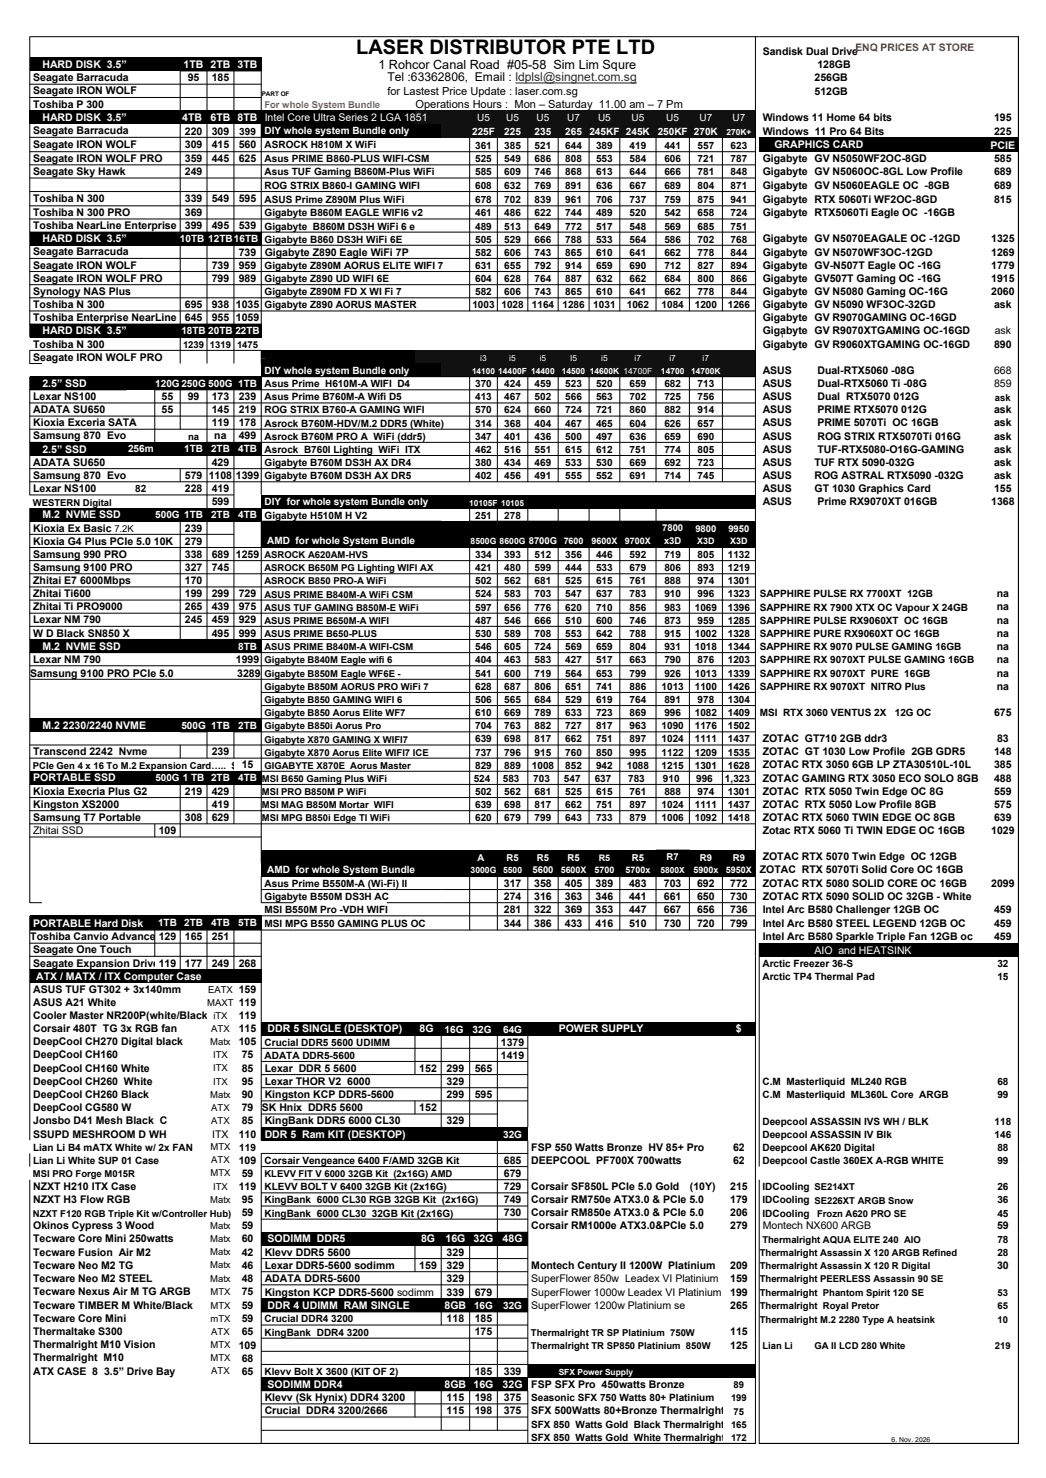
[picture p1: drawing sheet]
<svg xmlns="http://www.w3.org/2000/svg" width="210mm" height="297mm" viewBox="0 0 210 297" stroke-linecap="round" stroke-linejoin="round" font-family="sans-serif">
<defs><g id="words">
<text font-size="4" x="71.5" y="10.9">LASER DISTRIBUTOR PTE LTD</text>
<text font-size="2.5" x="76" y="13.8">1 Rohcor Canal Road #05-58 Sim Lim Squre</text>
<text font-size="2.4" x="77.8" y="16.3">Tel :63362806, Email : ldplsl@singnet.com.sg</text>
<g font-size="2.2">
<text x="77.8" y="19">for Lastest Price Update : laser.com.sg</text>
<text x="83.4" y="21.7">Operations Hours : Mon – Saturday 11.00 am – 7 Pm</text>
</g>
<g font-size="2.1">
<text x="153.2" y="11">Sandisk Dual Drive</text>
<text x="6.7" y="16.3">Seagate Barracuda</text>
<text x="37.7" y="16.3">95</text>
<text x="42.5" y="16.3">185</text>
<text x="163.6" y="16.4">256GB</text>
<text x="164.2" y="13.7">128GB</text>
<text x="6.7" y="19">Seagate IRON WOLF</text>
<text x="6.7" y="21.6">Toshiba P 300</text>
<text x="163.6" y="19">512GB</text>
<text x="6.7" y="27">Seagate Barracuda</text>
<text x="6.7" y="29.8">Seagate IRON WOLF</text>
<text x="37.1" y="27">220</text>
<text x="37.1" y="29.8">309</text>
<text x="42.5" y="27">309</text>
<text x="42.5" y="29.8">415</text>
<text x="48" y="29.8">560</text>
<text x="153.2" y="24.4">Windows 11 Home 64 bits</text>
<text x="153.2" y="27">Windows 11 Pro 64 Bits</text>
<text x="199.6" y="24.4">195</text>
<text x="199.6" y="27">225</text>
<text x="6.7" y="32.5">Seagate IRON WOLF PRO</text>
<text x="6.7" y="35.2">Seagate Sky Hawk</text>
<text x="37.1" y="32.5">359</text>
<text x="37.1" y="35.2">249</text>
<text x="42.5" y="32.5">445</text>
<text x="48" y="32.5">625</text>
<text x="153.2" y="32.6">Gigabyte GV N5050WF2OC-8GD</text>
<text x="153.2" y="35.2">Gigabyte GV N5060OC-8GL Low Profile</text>
<text x="199.6" y="32.6">585</text>
<text x="199.6" y="35.2">689</text>
<text x="6.7" y="40.6">Toshiba N 300</text>
<text x="37.1" y="40.6">339</text>
<text x="42.5" y="40.6">549</text>
<text x="48" y="40.6">595</text>
<text x="153.2" y="37.9">Gigabyte GV N5060EAGLE OC -8GB</text>
<text x="153.2" y="40.8">Gigabyte RTX 5060Ti WF2OC-8GD</text>
<text x="199.6" y="37.9">689</text>
<text x="199.6" y="40.8">815</text>
<text x="6.7" y="43.4">Toshiba N 300 PRO</text>
<text x="6.7" y="46">Toshiba NearLine Enterprise</text>
<text x="37.1" y="43.4">369</text>
<text x="37.1" y="46">399</text>
<text x="42.5" y="46">495</text>
<text x="48" y="46">539</text>
<text x="153.2" y="43.4">Gigabyte RTX5060Ti Eagle OC -16GB</text>
<text x="6.7" y="51.3">Seagate Barracuda</text>
<text x="6.7" y="54">Seagate IRON WOLF</text>
<text x="42.5" y="54">739</text>
<text x="48" y="51.4">739</text>
<text x="48" y="54">959</text>
<text x="53.2" y="51.4">Gigabyte Z890 Eagle WiFi 7P</text>
<text x="153.2" y="48.7">Gigabyte GV N5070EAGALE OC -12GD</text>
<text x="153.2" y="51.4">Gigabyte GV N5070WF3OC-12GD</text>
<text x="153.2" y="54">Gigabyte GV-N507T Eagle OC -16G</text>
<text x="199.1" y="48.7">1325</text>
<text x="199.1" y="51.4">1269</text>
<text x="199.1" y="54">1779</text>
<text x="6.7" y="56.6">Seagate IRON WOLF PRO</text>
<text x="6.7" y="59.2">Synology NAS Plus</text>
<text x="42.5" y="56.6">799</text>
<text x="48" y="56.6">989</text>
<text x="153.2" y="56.6">Gigabyte GV507T Gaming OC -16G</text>
<text x="153.2" y="59.3">Gigabyte GV N5080 Gaming OC-16G</text>
<text x="199.1" y="56.6">1915</text>
<text x="199.1" y="59.3">2060</text>
<text x="6.7" y="61.9">Toshiba N 300</text>
<text x="6.7" y="64.5">Toshiba Enterprise NearLine</text>
<text x="37.1" y="61.9">695</text>
<text x="37.1" y="64.6">645</text>
<text x="42.5" y="61.9">938</text>
<text x="42.5" y="64.6">955</text>
<text x="47.4" y="61.9">1035</text>
<text x="47.4" y="64.6">1059</text>
<text x="153.2" y="61.9">Gigabyte GV N5090 WF3OC-32GD</text>
<text x="153.2" y="64.6">Gigabyte GV R9070GAMING OC-16GD</text>
<text x="199.6" y="61.9">ask</text>
<text x="6.7" y="69.8">Toshiba N 300</text>
<text x="153.2" y="67.2">Gigabyte GV R9070XTGAMING OC-16GD</text>
<text x="153.2" y="69.8">Gigabyte GV R9060XTGAMING OC-16GD</text>
<text x="199.6" y="69.8">890</text>
<text x="199.8" y="67.2">ask</text>
<text x="6.7" y="72.4">Seagate IRON WOLF PRO</text>
<text x="153.2" y="75.1">ASUS</text>
<text x="153.2" y="77.8">ASUS</text>
<text x="164.2" y="75.1">Dual-RTX5060 -08G</text>
<text x="164.2" y="77.8">Dual-RTX5060 Ti -08G</text>
<text x="199.6" y="75.1">668</text>
<text x="199.6" y="77.8">859</text>
<text x="6.7" y="80.4">Lexar NS100</text>
<text x="6.7" y="83">ADATA SU650</text>
<text x="32.5" y="80.4">55</text>
<text x="32.5" y="83">55</text>
<text x="37.7" y="80.4">99</text>
<text x="42.5" y="80.4">173</text>
<text x="42.5" y="83">145</text>
<text x="48" y="80.4">239</text>
<text x="48" y="83">219</text>
<text x="153.2" y="80.4">ASUS</text>
<text x="153.2" y="83">ASUS</text>
<text x="164.2" y="80.4">Dual RTX5070 012G</text>
<text x="164.2" y="83">PRIME RTX5070 012G</text>
<text x="199.6" y="83">ask</text>
<text x="6.7" y="85.7">Kioxia Exceria SATA</text>
<text x="6.7" y="88.3">Samsung 870 Evo</text>
<text x="42.5" y="85.6">119</text>
<text x="43" y="88.3">na</text>
<text x="48" y="85.6">178</text>
<text x="48" y="88.3">499</text>
<text x="153.2" y="85.7">ASUS</text>
<text x="153.2" y="88.3">ASUS</text>
<text x="164.2" y="85.7">PRIME 5070Ti OC 16GB</text>
<text x="164.2" y="88.3">ROG STRIX RTX5070Ti 016G</text>
<text x="199.6" y="85.7">ask</text>
<text x="199.6" y="88.3">ask</text>
<text x="6.7" y="93.6">ADATA SU650</text>
<text x="42.5" y="93.6">429</text>
<text x="153.2" y="91">ASUS</text>
<text x="153.2" y="93.6">ASUS</text>
<text x="163.6" y="93.6">TUF RTX 5090-032G</text>
<text x="164.2" y="91">TUF-RTX5080-O16G-GAMING</text>
<text x="199.6" y="91">ask</text>
<text x="199.6" y="93.6">ask</text>
<text x="6.7" y="96.2">Samsung 870 Evo</text>
<text x="6.7" y="98.8">Lexar NS100</text>
<text x="37.1" y="96.2">579</text>
<text x="37.1" y="98.8">228</text>
<text x="41.9" y="96.2">1108</text>
<text x="42.5" y="98.8">419</text>
<text x="42.5" y="101.5">599</text>
<text x="47.4" y="96.2">1399</text>
<text x="153.2" y="96.2">ASUS</text>
<text x="153.2" y="98.9">ASUS</text>
<text x="153.2" y="101.5">ASUS</text>
<text x="163.6" y="96.2">ROG ASTRAL RTX5090 -032G</text>
<text x="163.6" y="98.9">GT 1030 Graphics Card</text>
<text x="164.2" y="101.5">Prime RX9070XT 016GB</text>
<text x="199.1" y="101.5">1368</text>
<text x="199.6" y="96.2">ask</text>
<text x="199.6" y="98.9">155</text>
<text x="6.7" y="106.8">Kioxia Ex Basic 7.2K</text>
<text x="37.1" y="106.8">239</text>
<text x="6.7" y="109.4">Kioxia G4 Plus PCIe 5.0 10K</text>
<text x="6.7" y="112">Samsung 990 PRO</text>
<text x="37.1" y="109.4">279</text>
<text x="37.1" y="112.1">338</text>
<text x="42.5" y="112.1">689</text>
<text x="47.4" y="112.1">1259</text>
<text x="6.7" y="114.7">Samsung 9100 PRO</text>
<text x="6.7" y="117.3">Zhitai E7 6000Mbps</text>
<text x="6.7" y="120">Zhitai Ti600</text>
<text x="37.1" y="114.7">327</text>
<text x="37.1" y="117.4">170</text>
<text x="37.1" y="120">199</text>
<text x="42.5" y="114.7">745</text>
<text x="42.5" y="120">299</text>
<text x="48" y="120">729</text>
<text x="200.2" y="120">na</text>
<text x="6.7" y="122.6">Zhitai Ti PRO9000</text>
<text x="6.7" y="125.2">Lexar NM 790</text>
<text x="37.1" y="122.6">265</text>
<text x="37.1" y="125.2">245</text>
<text x="42.5" y="122.6">439</text>
<text x="42.5" y="125.2">459</text>
<text x="48" y="122.6">975</text>
<text x="48" y="125.2">929</text>
<text x="200.2" y="122.6">na</text>
<text x="200.2" y="125.3">na</text>
<text x="6.7" y="127.9">W D Black SN850 X</text>
<text x="42.5" y="127.9">495</text>
<text x="48" y="127.9">999</text>
<text x="200.2" y="127.9">na</text>
<text x="200.2" y="130.6">na</text>
<text x="6.1" y="135.9">Samsung 9100 PRO PCIe 5.0</text>
<text x="6.7" y="133.2">Lexar NM 790</text>
<text x="47.4" y="133.2">1999</text>
<text x="47.6" y="135.9">3289</text>
<text x="200.2" y="133.2">na</text>
<text x="200.2" y="135.9">na</text>
<text x="199.6" y="143.8">675</text>
<text x="200.2" y="138.5">na</text>
<text x="153.2" y="149.1">ZOTAC GT710 2GB ddr3</text>
<text x="200.2" y="149.1">83</text>
<text x="6.7" y="151.7">Transcend 2242 Nvme</text>
<text x="42.5" y="151.7">239</text>
<text x="153.2" y="151.7">ZOTAC GT 1030 Low Profile 2GB GDR5</text>
<text x="153.2" y="154.4">ZOTAC RTX 3050 6GB LP ZTA30510L-10L</text>
<text x="199.6" y="151.7">148</text>
<text x="199.6" y="154.4">385</text>
<text x="6.7" y="159.7">Kioxia Execria Plus G2</text>
<text x="37.1" y="159.7">219</text>
<text x="42.5" y="159.7">429</text>
<text x="153.2" y="157">ZOTAC GAMING RTX 3050 ECO SOLO 8GB</text>
<text x="153.2" y="159.7">ZOTAC RTX 5050 Twin Edge OC 8G</text>
<text x="199.6" y="157">488</text>
<text x="199.6" y="159.7">559</text>
<text x="6.7" y="162.3">Kingston XS2000</text>
<text x="6.7" y="164.9">Samsung T7 Portable</text>
<text x="6.7" y="167.6">Zhitai SSD</text>
<text x="31.9" y="167.6">109</text>
<text x="37.1" y="164.9">308</text>
<text x="42.5" y="162.3">419</text>
<text x="42.5" y="164.9">629</text>
<text x="153.2" y="162.3">ZOTAC RTX 5050 Low Profile 8GB</text>
<text x="153.2" y="164.9">ZOTAC RTX 5060 TWIN EDGE OC 8GB</text>
<text x="153.2" y="167.6">Zotac RTX 5060 Ti TWIN EDGE OC 16GB</text>
<text x="199.1" y="167.6">1029</text>
<text x="199.6" y="162.3">575</text>
<text x="199.6" y="164.9">639</text>
<text x="153.2" y="172.8">ZOTAC RTX 5070 Twin Edge OC 12GB</text>
<text x="101.2" y="178.1">317</text>
<text x="107.3" y="178.1">358</text>
<text x="113.4" y="178.1">405</text>
<text x="119.6" y="178.1">389</text>
<text x="126.3" y="178.1">483</text>
<text x="133.3" y="178.1">703</text>
<text x="140" y="178.1">692</text>
<text x="146.6" y="178.1">772</text>
<text x="152.6" y="175.5">ZOTAC RTX 5070Ti Solid Core OC 16GB</text>
<text x="153.2" y="178.1">ZOTAC RTX 5080 SOLID CORE OC 16GB</text>
<text x="199.1" y="178.1">2099</text>
<text x="101.2" y="180.8">274</text>
<text x="101.2" y="183.4">281</text>
<text x="107.3" y="180.8">316</text>
<text x="107.3" y="183.4">322</text>
<text x="113.4" y="180.8">363</text>
<text x="113.4" y="183.4">369</text>
<text x="119.6" y="180.8">346</text>
<text x="119.6" y="183.4">353</text>
<text x="126.3" y="180.8">441</text>
<text x="126.3" y="183.4">447</text>
<text x="133.3" y="180.8">661</text>
<text x="133.3" y="183.4">667</text>
<text x="140" y="180.8">650</text>
<text x="140" y="183.4">656</text>
<text x="146.6" y="180.8">730</text>
<text x="146.6" y="183.4">736</text>
<text x="153.2" y="180.8">ZOTAC RTX 5090 SOLID OC 32GB - White</text>
<text x="153.2" y="183.4">Intel Arc B580 Challenger 12GB OC</text>
<text x="199.6" y="183.4">459</text>
<text x="6.1" y="188.9">Toshiba Canvio Advance</text>
<text x="6.7" y="191.5">Seagate One Touch</text>
<text x="31.9" y="188.9">129</text>
<text x="37.1" y="188.9">165</text>
<text x="42.5" y="188.9">251</text>
<text x="101.2" y="186.3">344</text>
<text x="107.3" y="186.3">386</text>
<text x="113.4" y="186.3">433</text>
<text x="119.6" y="186.3">416</text>
<text x="126.3" y="186.3">510</text>
<text x="133.3" y="186.3">730</text>
<text x="140" y="186.3">720</text>
<text x="146.6" y="186.3">799</text>
<text x="153.2" y="186.3">Intel Arc B580 STEEL LEGEND 12GB OC</text>
<text x="153.2" y="188.9">Intel Arc B580 Sparkle Triple Fan 12GB oc</text>
<text x="199.6" y="186.3">459</text>
<text x="199.6" y="188.9">459</text>
<text x="6.7" y="194.2">Seagate Expansion Drive119</text>
<text x="37.1" y="194.2">177</text>
<text x="42.5" y="194.2">249</text>
<text x="48" y="194.2">268</text>
<text x="6.7" y="199.5">ASUS TUF GT302 + 3x140mm</text>
<text x="6.7" y="202.1">ASUS A21 White</text>
<text x="6.7" y="204.7">Cooler Master NR200P(white/Black) iTX</text>
<text x="6.7" y="207.4">Corsair 480T TG 3x RGB fan</text>
<text x="48" y="204.7">119</text>
<text x="48" y="207.4">115</text>
<text x="6.7" y="210">DeepCool CH270 Digital black</text>
<text x="6.7" y="212.7">DeepCool CH160</text>
<text x="6.7" y="215.3">DeepCool CH160 White</text>
<text x="48" y="210">105</text>
<text x="48.5" y="212.7">75</text>
<text x="48.5" y="215.3">85</text>
<text x="53.2" y="215.3">Lexar DDR 5 5600</text>
<text x="84.2" y="215.3">152</text>
<text x="89.7" y="215.3">299</text>
<text x="95.3" y="215.3">565</text>
<text x="100.6" y="210">1379</text>
<text x="100.6" y="212.7">1419</text>
<text x="6.7" y="217.9">DeepCool CH260 White</text>
<text x="6.7" y="220.6">DeepCool CH260 Black</text>
<text x="48.5" y="217.9">95</text>
<text x="48.5" y="220.6">90</text>
<text x="53.2" y="218">Lexar THOR V2 6000</text>
<text x="53.2" y="220.6">Kingston KCP DDR5-5600</text>
<text x="89.7" y="218">329</text>
<text x="89.7" y="220.6">299</text>
<text x="95.3" y="220.6">595</text>
<text x="6.7" y="223.2">DeepCool CG580 W</text>
<text x="6.7" y="225.9">Jonsbo D41 Mesh Black C</text>
<text x="48.5" y="223.2">79</text>
<text x="48.5" y="225.9">85</text>
<text x="52.6" y="223.2">SK Hnix DDR5 5600</text>
<text x="53.2" y="225.9">KingBank DDR5 6000 CL30</text>
<text x="84.2" y="223.2">152</text>
<text x="89.7" y="225.9">329</text>
<text x="6.7" y="228.5">SSUPD MESHROOM D WH</text>
<text x="42.6" y="228.5">ITX</text>
<text x="48" y="228.5">110</text>
<text x="48" y="233.8">109</text>
<text x="101.2" y="233.8">685</text>
<text x="106.7" y="231.2">FSP 550 Watts Bronze HV 85+ Pro</text>
<text x="106.7" y="233.8">DEEPCOOL PF700X 700watts</text>
<text x="147.2" y="231.2">62</text>
<text x="147.2" y="233.8">62</text>
<text x="6.7" y="239.1">NZXT H210 ITX Case</text>
<text x="48" y="239.1">119</text>
<text x="48.5" y="236.4">59</text>
<text x="101.2" y="236.4">679</text>
<text x="101.2" y="239.1">729</text>
<text x="106.7" y="239.1">Corsair SF850L PCIe 5.0 Gold</text>
<text x="138.6" y="239.1">(10Y)</text>
<text x="146.6" y="239.1">215</text>
<text x="6.7" y="241.7">NZXT H3 Flow RGB</text>
<text x="48.5" y="241.7">95</text>
<text x="48.5" y="244.4">59</text>
<text x="101.2" y="241.7">749</text>
<text x="101.2" y="244.4">730</text>
<text x="106.7" y="241.7">Corsair RM750e ATX3.0 &amp; PCIe 5.0</text>
<text x="106.7" y="244.4">Corsair RM850e ATX3.0 &amp; PCIe 5.0</text>
<text x="146.6" y="241.7">179</text>
<text x="146.6" y="244.4">206</text>
<text x="6.7" y="247">Okinos Cypress 3 Wood</text>
<text x="6.7" y="249.6">Tecware Core Mini 250watts</text>
<text x="48.5" y="247">59</text>
<text x="48.5" y="249.6">60</text>
<text x="106.7" y="247">Corsair RM1000e ATX3.0&amp;PCIe 5.0</text>
<text x="146.6" y="247">279</text>
<text x="153.2" y="247">Montech NX600 ARGB</text>
<text x="200.2" y="247">59</text>
<text x="6.7" y="252.3">Tecware Fusion Air M2</text>
<text x="6.7" y="254.9">Tecware Neo M2 TG</text>
<text x="6.7" y="257.5">Tecware Neo M2 STEEL</text>
<text x="48.5" y="252.3">42</text>
<text x="48.5" y="254.9">46</text>
<text x="48.5" y="257.5">48</text>
<text x="53.2" y="252.3">Klevv DDR5 5600</text>
<text x="53.2" y="254.9">Lexar DDR5-5600 sodimm</text>
<text x="53.2" y="257.6">ADATA DDR5-5600</text>
<text x="84.2" y="254.9">159</text>
<text x="89.7" y="252.3">329</text>
<text x="89.7" y="254.9">329</text>
<text x="89.7" y="257.6">329</text>
<text x="106.7" y="254.9">Montech Century II 1200W Platinium</text>
<text x="106.7" y="257.6">SuperFlower 850w Leadex VI Platinium</text>
<text x="146.6" y="254.9">209</text>
<text x="146.6" y="257.6">159</text>
<text x="200.2" y="254.9">30</text>
<text x="6.7" y="260.2">Tecware Nexus Air M TG ARGB</text>
<text x="6.7" y="263">Tecware TIMBER M White/Black</text>
<text x="48.5" y="260.2">75</text>
<text x="48.5" y="263">59</text>
<text x="53.2" y="260.4">Kingston KCP DDR5-5600 sodimm</text>
<text x="89.7" y="260.4">339</text>
<text x="95.3" y="260.4">679</text>
<text x="106.7" y="260.4">SuperFlower 1000w Leadex VI Platinium</text>
<text x="106.7" y="263">SuperFlower 1200w Platinium se</text>
<text x="146.6" y="260.4">199</text>
<text x="146.6" y="263">265</text>
<text x="6.7" y="265.6">Tecware Core Mini</text>
<text x="6.7" y="268.2">Thermaltake S300</text>
<text x="48.5" y="265.6">59</text>
<text x="48.5" y="268.2">65</text>
<text x="89.7" y="265.6">118</text>
<text x="95.3" y="265.6">185</text>
<text x="95.3" y="268.3">175</text>
<text x="146.6" y="268.3">115</text>
<text x="6.7" y="270.9">Thermalright M10 Vision</text>
<text x="6.7" y="273.5">Thermalright M10</text>
<text x="48" y="270.9">109</text>
<text x="48.5" y="273.6">68</text>
<text x="146.6" y="270.9">125</text>
<text x="6.7" y="276.2">ATX CASE 8 3.5” Drive Bay</text>
<text x="48.5" y="276.2">65</text>
<text x="53.2" y="281.5">Klevv (Sk Hynix) DDR4 3200</text>
<text x="89.7" y="281.5">115</text>
<text x="95.3" y="276.2">185</text>
<text x="95.3" y="281.5">198</text>
<text x="101.2" y="276.2">339</text>
<text x="101.2" y="281.5">375</text>
<text x="106.7" y="278.8">FSP SFX Pro 450watts Bronze</text>
<text x="53.2" y="284.1">Crucial DDR4 3200/2666</text>
<text x="89.7" y="284.1">115</text>
<text x="95.3" y="284.1">198</text>
<text x="101.2" y="284.1">375</text>
<text x="106.7" y="284.1">SFX 500Watts 80+Bronze Thermalright</text>
</g>
<text font-size="2.1" fill="#f00" x="171.8" y="10.2">ENQ PRICES AT STORE</text>
<g font-size="2.1" fill="#fff">
<text x="8.5" y="13.6">HARD DISK 3.5”</text>
<text x="36.9" y="13.6">1TB 2TB 3TB</text>
<text x="8.5" y="24.3">HARD DISK 3.5”</text>
<text x="36.6" y="24.3">4TB</text>
<text x="42.3" y="24.3">6TB 8TB</text>
<text x="53.2" y="24.4">Intel Core Ultra Series 2 LGA 1851</text>
<text x="155.5" y="29.8">GRAPHICS CARD</text>
<text x="198.9" y="29.9">PCIE</text>
<text x="8.5" y="48.7">HARD DISK 3.5”</text>
<text x="8.5" y="67.2">HARD DISK 3.5”</text>
<text x="8.5" y="77.7">2.5” SSD</text>
<text x="8.5" y="90.9">2.5” SSD</text>
<text x="8.5" y="104.1">M.2 NVME SSD</text>
<text x="8.5" y="130.5">M.2 NVME SSD</text>
<text x="8.5" y="146.4">M.2 2230/2240 NVME</text>
<text x="6.7" y="157">PORTABLE SSD</text>
<text x="6.7" y="186.1">PORTABLE Hard Disk</text>
<text x="163.6" y="191.6">AIO and HEATSINK</text>
<text x="7.3" y="196.8">ATX / MATX / ITX Computer Case</text>
<text x="53.7" y="207.4">DDR 5 SINGLE (DESKTOP)</text>
<text x="84.3" y="207.4">8G</text>
<text x="112.2" y="207.4">POWER SUPPLY</text>
<text x="147.8" y="207.4">$</text>
<text x="53.2" y="228.5">DDR 5 Ram KIT (DESKTOP)</text>
<text x="53.7" y="249.6">SODIMM DDR5</text>
<text x="84.6" y="249.6">8G</text>
<text x="89.5" y="249.6">16G</text>
<text x="95.1" y="249.6">32G</text>
<text x="100.9" y="249.6">48G</text>
<text x="53.7" y="263">DDR 4 UDIMM RAM SINGLE</text>
<text x="89.3" y="263">8GB</text>
<text x="53.7" y="278.8">SODIMM DDR4</text>
<text x="89.3" y="278.8">8GB 16G</text>
<text x="100.9" y="278.8">32G</text>
</g>
<g font-size="2">
<text x="48" y="27.1">399</text>
<text x="53.1" y="29.7">ASROCK H810M X WiFi</text>
<text x="95.4" y="30">361</text>
<text x="101.3" y="30">385</text>
<text x="107.4" y="30">521</text>
<text x="113.5" y="30">644</text>
<text x="119.7" y="30">389</text>
<text x="126.4" y="30">419</text>
<text x="133.4" y="30">441</text>
<text x="140.1" y="30">557</text>
<text x="146.7" y="30">623</text>
<text x="53.1" y="32.6">Asus PRIME B860-PLUS WIFI-CSM</text>
<text x="53.1" y="35.2">Asus TUF Gaming B860M-Plus WiFi</text>
<text x="95.4" y="32.6">525</text>
<text x="95.4" y="35.2">585</text>
<text x="101.3" y="32.6">549</text>
<text x="101.3" y="35.2">609</text>
<text x="107.4" y="32.6">686</text>
<text x="107.4" y="35.2">746</text>
<text x="113.5" y="32.6">808</text>
<text x="113.5" y="35.2">868</text>
<text x="119.7" y="32.6">553</text>
<text x="119.7" y="35.2">613</text>
<text x="126.4" y="32.6">584</text>
<text x="126.4" y="35.2">644</text>
<text x="133.4" y="32.6">606</text>
<text x="133.4" y="35.2">666</text>
<text x="140.1" y="32.6">721</text>
<text x="140.1" y="35.2">781</text>
<text x="146.7" y="32.6">787</text>
<text x="146.7" y="35.2">848</text>
<text x="53.1" y="38">ROG STRIX B860-I GAMING WIFI</text>
<text x="53.1" y="40.8">ASUS Prime Z890M Plus WiFi</text>
<text x="95.4" y="38">608</text>
<text x="95.4" y="40.8">678</text>
<text x="101.3" y="38">632</text>
<text x="101.3" y="40.8">702</text>
<text x="107.4" y="38">769</text>
<text x="107.4" y="40.8">839</text>
<text x="113.5" y="38">891</text>
<text x="113.5" y="40.8">961</text>
<text x="119.7" y="38">636</text>
<text x="119.7" y="40.8">706</text>
<text x="126.4" y="38">667</text>
<text x="126.4" y="40.8">737</text>
<text x="133.4" y="38">689</text>
<text x="133.4" y="40.8">759</text>
<text x="140.1" y="38">804</text>
<text x="140.1" y="40.8">875</text>
<text x="146.7" y="38">871</text>
<text x="146.7" y="40.8">941</text>
<text x="53.1" y="43.5">Gigabyte B860M EAGLE WIFI6 v2</text>
<text x="53.1" y="46.1">Gigabyte B860M DS3H WiFi 6 e</text>
<text x="95.4" y="43.5">461</text>
<text x="95.4" y="46.1">489</text>
<text x="101.3" y="43.5">486</text>
<text x="101.3" y="46.1">513</text>
<text x="107.4" y="43.5">622</text>
<text x="107.4" y="46.1">649</text>
<text x="113.5" y="43.5">744</text>
<text x="113.5" y="46.1">772</text>
<text x="119.7" y="43.5">489</text>
<text x="119.7" y="46.1">517</text>
<text x="126.4" y="43.5">520</text>
<text x="126.4" y="46.1">548</text>
<text x="133.4" y="43.5">542</text>
<text x="133.4" y="46.1">569</text>
<text x="140.1" y="43.5">658</text>
<text x="140.1" y="46.1">685</text>
<text x="146.7" y="43.5">724</text>
<text x="146.7" y="46.1">751</text>
<text x="53.1" y="48.7">Gigabyte B860 DS3H WiFi 6E</text>
<text x="95.4" y="48.7">505</text>
<text x="95.4" y="51.4">582</text>
<text x="101.3" y="48.7">529</text>
<text x="101.3" y="51.4">606</text>
<text x="107.4" y="48.7">666</text>
<text x="107.4" y="51.4">743</text>
<text x="113.5" y="48.7">788</text>
<text x="113.5" y="51.4">865</text>
<text x="119.7" y="48.7">533</text>
<text x="119.7" y="51.4">610</text>
<text x="126.4" y="48.7">564</text>
<text x="126.4" y="51.4">641</text>
<text x="133.4" y="48.7">586</text>
<text x="133.4" y="51.4">662</text>
<text x="140.1" y="48.7">702</text>
<text x="140.1" y="51.4">778</text>
<text x="146.7" y="48.7">768</text>
<text x="146.7" y="51.4">844</text>
<text x="53.1" y="54">Gigabyte Z890M AORUS ELITE WIFI 7</text>
<text x="53.1" y="56.7">Gigabyte Z890 UD WIFI 6E</text>
<text x="53.1" y="59.3">Gigabyte Z890M FD X WI Fi 7</text>
<text x="95.4" y="54">631</text>
<text x="95.4" y="56.7">604</text>
<text x="95.4" y="59.3">582</text>
<text x="101.3" y="54">655</text>
<text x="101.3" y="56.7">628</text>
<text x="101.3" y="59.3">606</text>
<text x="107.4" y="54">792</text>
<text x="107.4" y="56.7">764</text>
<text x="107.4" y="59.3">743</text>
<text x="113.5" y="54">914</text>
<text x="113.5" y="56.7">887</text>
<text x="113.5" y="59.3">865</text>
<text x="119.7" y="54">659</text>
<text x="119.7" y="56.7">632</text>
<text x="119.7" y="59.3">610</text>
<text x="126.4" y="54">690</text>
<text x="126.4" y="56.7">662</text>
<text x="126.4" y="59.3">641</text>
<text x="133.4" y="54">712</text>
<text x="133.4" y="56.7">684</text>
<text x="133.4" y="59.3">662</text>
<text x="140.1" y="54">827</text>
<text x="140.1" y="56.7">800</text>
<text x="140.1" y="59.3">778</text>
<text x="146.7" y="54">894</text>
<text x="146.7" y="56.7">866</text>
<text x="146.7" y="59.3">844</text>
<text x="53.1" y="61.9">Gigabyte Z890 AORUS MASTER</text>
<text x="94.9" y="61.9">1003</text>
<text x="100.7" y="61.9">1028</text>
<text x="106.8" y="61.9">1164</text>
<text x="113" y="61.9">1286</text>
<text x="119.2" y="61.9">1031</text>
<text x="125.9" y="61.9">1062</text>
<text x="132.9" y="61.9">1084</text>
<text x="139.5" y="61.9">1200</text>
<text x="146.2" y="61.9">1266</text>
<text x="53.1" y="77.8">Asus Prime H610M-A WIFI D4</text>
<text x="95.4" y="77.8">370</text>
<text x="101.3" y="77.8">424</text>
<text x="107.4" y="77.8">459</text>
<text x="113.5" y="77.8">523</text>
<text x="119.7" y="77.8">520</text>
<text x="126.4" y="77.8">659</text>
<text x="133.4" y="77.8">682</text>
<text x="140.1" y="77.8">713</text>
<text x="53.1" y="80.4">Asus Prime B760M-A Wifi D5</text>
<text x="53.1" y="83.1">ROG STRIX B760-A GAMING WIFI</text>
<text x="95.4" y="80.4">413</text>
<text x="95.4" y="83.1">570</text>
<text x="101.3" y="80.4">467</text>
<text x="101.3" y="83.1">624</text>
<text x="107.4" y="80.4">502</text>
<text x="107.4" y="83.1">660</text>
<text x="113.5" y="80.4">566</text>
<text x="113.5" y="83.1">724</text>
<text x="119.7" y="80.4">563</text>
<text x="119.7" y="83.1">721</text>
<text x="126.4" y="80.4">702</text>
<text x="126.4" y="83.1">860</text>
<text x="133.4" y="80.4">725</text>
<text x="133.4" y="83.1">882</text>
<text x="140.1" y="80.4">756</text>
<text x="140.1" y="83.1">914</text>
<text x="53.1" y="85.7">Asrock B760M-HDV/M.2 DDR5 (White)</text>
<text x="53.1" y="88.3">Asrock B760M PRO A WiFi (ddr5)</text>
<text x="95.4" y="85.7">314</text>
<text x="95.4" y="88.3">347</text>
<text x="101.3" y="85.7">368</text>
<text x="101.3" y="88.3">401</text>
<text x="107.4" y="85.7">404</text>
<text x="107.4" y="88.3">436</text>
<text x="113.5" y="85.7">467</text>
<text x="113.5" y="88.3">500</text>
<text x="119.7" y="85.7">465</text>
<text x="119.7" y="88.3">497</text>
<text x="126.4" y="85.7">604</text>
<text x="126.4" y="88.3">636</text>
<text x="133.4" y="85.7">626</text>
<text x="133.4" y="88.3">659</text>
<text x="140.1" y="85.7">657</text>
<text x="140.1" y="88.3">690</text>
<text x="53.1" y="91">Asrock B760I Lighting WiFi ITX</text>
<text x="53.1" y="93.6">Gigabyte B760M DS3H AX DR4</text>
<text x="95.4" y="91">462</text>
<text x="95.4" y="93.6">380</text>
<text x="101.3" y="91">516</text>
<text x="101.3" y="93.6">434</text>
<text x="107.4" y="91">551</text>
<text x="107.4" y="93.6">469</text>
<text x="113.5" y="91">615</text>
<text x="113.5" y="93.6">533</text>
<text x="119.7" y="91">612</text>
<text x="119.7" y="93.6">530</text>
<text x="126.4" y="91">751</text>
<text x="126.4" y="93.6">669</text>
<text x="133.4" y="91">774</text>
<text x="133.4" y="93.6">692</text>
<text x="140.1" y="91">805</text>
<text x="140.1" y="93.6">723</text>
<text x="27.2" y="98.9">82</text>
<text x="53.1" y="96.3">Gigabyte B760M DS3H AX DR5</text>
<text x="95.4" y="96.3">402</text>
<text x="101.3" y="96.3">456</text>
<text x="107.4" y="96.3">491</text>
<text x="113.5" y="96.3">555</text>
<text x="119.7" y="96.3">552</text>
<text x="126.4" y="96.3">691</text>
<text x="133.4" y="96.3">714</text>
<text x="140.1" y="96.3">745</text>
<text x="53.1" y="104.2">Gigabyte H510M H V2</text>
<text x="95.4" y="104.2">251</text>
<text x="101.3" y="104.2">278</text>
<text x="95.4" y="112.1">334</text>
<text x="101.3" y="112.1">393</text>
<text x="107.4" y="112.1">512</text>
<text x="113.5" y="112.1">356</text>
<text x="119.7" y="112.1">446</text>
<text x="126.4" y="112.1">592</text>
<text x="133.4" y="112.1">719</text>
<text x="140.1" y="112.1">805</text>
<text x="146.2" y="112.1">1132</text>
<text x="95.4" y="114.7">421</text>
<text x="95.4" y="117.4">502</text>
<text x="101.3" y="114.7">480</text>
<text x="101.3" y="117.4">562</text>
<text x="107.4" y="114.7">599</text>
<text x="107.4" y="117.4">681</text>
<text x="113.5" y="114.7">444</text>
<text x="113.5" y="117.4">525</text>
<text x="119.7" y="114.7">533</text>
<text x="119.7" y="117.4">615</text>
<text x="126.4" y="114.7">679</text>
<text x="126.4" y="117.4">761</text>
<text x="133.4" y="114.7">806</text>
<text x="133.4" y="117.4">888</text>
<text x="140.1" y="114.7">893</text>
<text x="140.1" y="117.4">974</text>
<text x="146.2" y="114.7">1219</text>
<text x="146.2" y="117.4">1301</text>
<text x="95.4" y="120">524</text>
<text x="95.4" y="122.7">597</text>
<text x="95.4" y="125.3">487</text>
<text x="101.3" y="120">583</text>
<text x="101.3" y="122.7">656</text>
<text x="101.3" y="125.3">546</text>
<text x="107.4" y="120">703</text>
<text x="107.4" y="122.7">776</text>
<text x="107.4" y="125.3">666</text>
<text x="113.5" y="120">547</text>
<text x="113.5" y="122.7">620</text>
<text x="113.5" y="125.3">510</text>
<text x="119.7" y="120">637</text>
<text x="119.7" y="122.7">710</text>
<text x="119.7" y="125.3">600</text>
<text x="126.4" y="120">783</text>
<text x="126.4" y="122.7">856</text>
<text x="126.4" y="125.3">746</text>
<text x="133.4" y="120">910</text>
<text x="133.4" y="122.7">983</text>
<text x="133.4" y="125.3">873</text>
<text x="139.5" y="122.7">1069</text>
<text x="140.1" y="120">996</text>
<text x="140.1" y="125.3">959</text>
<text x="146.2" y="120">1323</text>
<text x="146.2" y="122.7">1396</text>
<text x="146.2" y="125.3">1285</text>
<text x="152.6" y="120">SAPPHIRE PULSE RX 7700XT 12GB</text>
<text x="152.6" y="122.7">SAPPHIRE RX 7900 XTX OC Vapour X 24GB</text>
<text x="152.6" y="125.3">SAPPHIRE PULSE RX9060XT OC 16GB</text>
<text x="95.4" y="127.9">530</text>
<text x="95.4" y="130.6">546</text>
<text x="101.3" y="127.9">589</text>
<text x="101.3" y="130.6">605</text>
<text x="107.4" y="127.9">708</text>
<text x="107.4" y="130.6">724</text>
<text x="113.5" y="127.9">553</text>
<text x="113.5" y="130.6">569</text>
<text x="119.7" y="127.9">642</text>
<text x="119.7" y="130.6">659</text>
<text x="126.4" y="127.9">788</text>
<text x="126.4" y="130.6">804</text>
<text x="133.4" y="127.9">915</text>
<text x="133.4" y="130.6">931</text>
<text x="139.5" y="127.9">1002</text>
<text x="139.5" y="130.6">1018</text>
<text x="146.2" y="127.9">1328</text>
<text x="146.2" y="130.6">1344</text>
<text x="152.6" y="127.9">SAPPHIRE PURE RX9060XT OC 16GB</text>
<text x="152.6" y="130.6">SAPPHIRE RX 9070 PULSE GAMING 16GB</text>
<text x="95.4" y="133.2">404</text>
<text x="95.4" y="135.9">541</text>
<text x="101.3" y="133.2">463</text>
<text x="101.3" y="135.9">600</text>
<text x="107.4" y="133.2">583</text>
<text x="107.4" y="135.9">719</text>
<text x="113.5" y="133.2">427</text>
<text x="113.5" y="135.9">564</text>
<text x="119.7" y="133.2">517</text>
<text x="119.7" y="135.9">653</text>
<text x="126.4" y="133.2">663</text>
<text x="126.4" y="135.9">799</text>
<text x="133.4" y="133.2">790</text>
<text x="133.4" y="135.9">926</text>
<text x="139.5" y="135.9">1013</text>
<text x="140.1" y="133.2">876</text>
<text x="146.2" y="133.2">1203</text>
<text x="146.2" y="135.9">1339</text>
<text x="152.6" y="133.2">SAPPHIRE RX 9070XT PULSE GAMING 16GB</text>
<text x="152.6" y="135.9">SAPPHIRE RX 9070XT PURE 16GB</text>
<text x="95.4" y="138.6">628</text>
<text x="95.4" y="141.2">506</text>
<text x="95.4" y="143.9">610</text>
<text x="101.3" y="138.6">687</text>
<text x="101.3" y="141.2">565</text>
<text x="101.3" y="143.9">669</text>
<text x="107.4" y="138.6">806</text>
<text x="107.4" y="141.2">684</text>
<text x="107.4" y="143.9">789</text>
<text x="113.5" y="138.6">651</text>
<text x="113.5" y="141.2">529</text>
<text x="113.5" y="143.9">633</text>
<text x="119.7" y="138.6">741</text>
<text x="119.7" y="141.2">619</text>
<text x="119.7" y="143.9">723</text>
<text x="126.4" y="138.6">886</text>
<text x="126.4" y="141.2">764</text>
<text x="126.4" y="143.9">869</text>
<text x="132.9" y="138.6">1013</text>
<text x="133.4" y="141.2">891</text>
<text x="133.4" y="143.9">996</text>
<text x="139.5" y="138.6">1100</text>
<text x="139.5" y="143.9">1082</text>
<text x="140.1" y="141.2">978</text>
<text x="146.2" y="138.6">1426</text>
<text x="146.2" y="141.2">1304</text>
<text x="146.2" y="143.9">1409</text>
<text x="152.6" y="138.6">SAPPHIRE RX 9070XT NITRO Plus</text>
<text x="152.6" y="143.9">MSI RTX 3060 VENTUS 2X</text>
<text x="179.7" y="143.9">12G OC</text>
<text x="95.4" y="146.5">704</text>
<text x="95.4" y="149.1">639</text>
<text x="101.3" y="146.5">763</text>
<text x="101.3" y="149.1">698</text>
<text x="107.4" y="146.5">882</text>
<text x="107.4" y="149.1">817</text>
<text x="113.5" y="146.5">727</text>
<text x="113.5" y="149.1">662</text>
<text x="119.7" y="146.5">817</text>
<text x="119.7" y="149.1">751</text>
<text x="126.4" y="146.5">963</text>
<text x="126.4" y="149.1">897</text>
<text x="132.9" y="146.5">1090</text>
<text x="132.9" y="149.1">1024</text>
<text x="139.5" y="146.5">1176</text>
<text x="139.5" y="149.1">1111</text>
<text x="146.2" y="146.5">1502</text>
<text x="146.2" y="149.1">1437</text>
<text x="95.4" y="151.8">737</text>
<text x="95.4" y="154.4">829</text>
<text x="101.3" y="151.8">796</text>
<text x="101.3" y="154.4">889</text>
<text x="106.8" y="154.4">1008</text>
<text x="107.4" y="151.8">915</text>
<text x="113.5" y="151.8">760</text>
<text x="113.5" y="154.4">852</text>
<text x="119.7" y="151.8">850</text>
<text x="119.7" y="154.4">942</text>
<text x="125.9" y="154.4">1088</text>
<text x="126.4" y="151.8">995</text>
<text x="132.9" y="151.8">1122</text>
<text x="132.9" y="154.4">1215</text>
<text x="139.5" y="151.8">1209</text>
<text x="139.5" y="154.4">1301</text>
<text x="146.2" y="151.8">1535</text>
<text x="146.2" y="154.4">1628</text>
<text x="95.1" y="157.1">524</text>
<text x="95.4" y="159.7">502</text>
<text x="101" y="157.1">583</text>
<text x="101.3" y="159.7">562</text>
<text x="107.1" y="157.1">703</text>
<text x="107.4" y="159.7">681</text>
<text x="113.2" y="157.1">547</text>
<text x="113.5" y="159.7">525</text>
<text x="119.4" y="157.1">637</text>
<text x="119.7" y="159.7">615</text>
<text x="126.2" y="157.1">783</text>
<text x="126.4" y="159.7">761</text>
<text x="133.1" y="157.1">910</text>
<text x="133.4" y="159.7">888</text>
<text x="139.8" y="157.1">996</text>
<text x="140.1" y="159.7">974</text>
<text x="145.6" y="157.1">1,323</text>
<text x="146.2" y="159.7">1301</text>
<text x="95.4" y="162.3">639</text>
<text x="95.4" y="165">620</text>
<text x="101.3" y="162.3">698</text>
<text x="101.3" y="165">679</text>
<text x="107.4" y="162.3">817</text>
<text x="107.4" y="165">799</text>
<text x="113.5" y="162.3">662</text>
<text x="113.5" y="165">643</text>
<text x="119.7" y="162.3">751</text>
<text x="119.7" y="165">733</text>
<text x="126.4" y="162.3">897</text>
<text x="126.4" y="165">879</text>
<text x="132.9" y="162.3">1024</text>
<text x="132.9" y="165">1006</text>
<text x="139.5" y="162.3">1111</text>
<text x="139.5" y="165">1092</text>
<text x="146.2" y="162.3">1437</text>
<text x="146.2" y="165">1418</text>
<text x="53.1" y="178.2">Asus Prime B550M-A (Wi-Fi) II</text>
<text x="53.1" y="180.8">Gigabyte B550M DS3H AC</text>
<text x="53.1" y="183.5">MSI B550M Pro -VDH WIFI</text>
<text x="53.1" y="186.3">MSI MPG B550 GAMING PLUS OC</text>
<text x="153.1" y="194.2">Arctic Freezer 36-S</text>
<text x="153.1" y="196.9">Arctic TP4 Thermal Pad</text>
<text x="200.3" y="194.2">32</text>
<text x="200.3" y="196.9">15</text>
<text x="53.1" y="210.1">Crucial DDR5 5600 UDIMM</text>
<text x="53.1" y="212.7">ADATA DDR5-5600</text>
<text x="153.1" y="218">C.M Masterliquid ML240 RGB</text>
<text x="153.1" y="220.6">C.M Masterliquid ML360L Core ARGB</text>
<text x="200.3" y="218">68</text>
<text x="200.3" y="220.6">99</text>
<text x="153.1" y="225.9">Deepcool ASSASSIN IVS WH / BLK</text>
<text x="199.7" y="225.9">118</text>
<text x="6.6" y="231.2">Lian Li B4 mATX White w/ 2x FAN</text>
<text x="6.6" y="233.8">Lian Li White SUP 01 Case</text>
<text x="48" y="231.2">119</text>
<text x="53.1" y="233.8">Corsair Vengeance 6400 F/AMD 32GB Kit</text>
<text x="153.1" y="228.6">Deepcool ASSASSIN IV Blk</text>
<text x="153.1" y="231.2">Deepcool AK620 Digital</text>
<text x="153.1" y="233.8">Deepcool Castle 360EX A-RGB WHITE</text>
<text x="199.7" y="228.6">146</text>
<text x="200.3" y="231.2">88</text>
<text x="200.3" y="233.8">99</text>
<text x="53.1" y="239.1">KLEVV BOLT V 6400 32GB Kit (2x16G)</text>
<text x="153.1" y="239.1">IDCooling SE214XT</text>
<text x="200.3" y="239.1">26</text>
<text x="53.1" y="241.8">KingBank 6000 CL30 RGB 32GB Kit (2x16G)</text>
<text x="53.1" y="244.4">KingBank 6000 CL30 32GB Kit (2x16G)</text>
<text x="153.1" y="241.8">IDCooling SE226XT ARGB Snow</text>
<text x="153.1" y="244.4">IDCooling</text>
<text x="200.3" y="241.8">36</text>
<text x="200.3" y="244.4">45</text>
<text x="200.3" y="249.7">78</text>
<text x="200.3" y="252.3">28</text>
<text x="53.1" y="265.7">Crucial DDR4 3200</text>
<text x="53.1" y="268.3">KingBank DDR4 3200</text>
<text x="53.1" y="276.2">Klevv Bolt X 3600 (KIT OF 2)</text>
<text x="106.7" y="281.5">Seasonic SFX 750 Watts 80+ Platinium</text>
<text x="106.7" y="286.8">SFX 850 Watts Gold Black Thermalright 165</text>
<text x="106.7" y="289.5">SFX 850 Watts Gold White Thermalright 172</text>
</g>
<g font-size="2" fill="#fff">
<text x="53.1" y="27">DIY whole system Bundle only</text>
<text x="94.8" y="27.1">225F</text>
<text x="95.8" y="24.4">U5</text>
<text x="101.3" y="27.1">225</text>
<text x="101.7" y="24.4">U5</text>
<text x="107.4" y="27.1">235</text>
<text x="107.8" y="24.4">U5</text>
<text x="113.5" y="27.1">265</text>
<text x="113.9" y="24.4">U7</text>
<text x="118.4" y="27.1">245KF 245K</text>
<text x="120.1" y="24.4">U5</text>
<text x="126.8" y="24.4">U5</text>
<text x="132.1" y="27.1">250KF 270K</text>
<text x="133.8" y="24.4">U5</text>
<text x="140.5" y="24.4">U7</text>
<text x="147.1" y="24.4">U7</text>
<text x="36.1" y="48.7">10TB 12TB16TB</text>
<text x="36.4" y="67.1">18TB 20TB 22TB</text>
<text x="31.2" y="77.7">120G250G 500G 1TB</text>
<text x="53.1" y="75.1">DIY whole system Bundle only</text>
<text x="25.7" y="90.9">256m</text>
<text x="37" y="90.9">1TB</text>
<text x="42.4" y="90.9">2TB</text>
<text x="47.8" y="90.9">4TB</text>
<text x="53.1" y="101.5">DIY for whole system Bundle only</text>
<text x="31.2" y="104.1">500G 1TB</text>
<text x="42.4" y="104.1">2TB</text>
<text x="47.8" y="104.1">4TB</text>
<text x="53.7" y="109.4">AMD for whole System Bundle</text>
<text x="47.8" y="130.5">8TB</text>
<text x="36.4" y="146.4">500G 1TB</text>
<text x="47.8" y="146.4">2TB</text>
<text x="31.2" y="157">500G 1 TB 2TB</text>
<text x="47.8" y="157">4TB</text>
<text x="53.7" y="175.5">AMD for whole System Bundle</text>
<text x="31.7" y="186.1">1TB</text>
<text x="37" y="186.1">2TB</text>
<text x="42.4" y="186.1">4TB</text>
<text x="47.8" y="186.1">5TB</text>
<text x="89.3" y="207.4">16G</text>
<text x="94.9" y="207.4">32G</text>
<text x="101" y="207.4">64G</text>
<text x="101" y="228.6">32G</text>
<text x="95.2" y="263">16G</text>
<text x="101" y="263">32G</text>
</g>
<text font-size="1.9" fill="#ff4000" x="53.1" y="21.8">For whole System Bundle</text>
<g font-size="1.9">
<text x="36.8" y="69.9">1239</text>
<text x="42.2" y="69.9">1319</text>
<text x="47.6" y="69.9">1475</text>
<text x="199.8" y="80.5">ask</text>
<text x="37.8" y="88.4">na</text>
<text x="6.6" y="101.6">WESTERN Digital</text>
<text x="53.1" y="112.1">ASROCK A620AM-HVS</text>
<text x="53.1" y="114.8">ASROCK B650M PG Lighting WIFI AX</text>
<text x="53.1" y="117.4">ASROCK B850 PRO-A WiFi</text>
<text x="53.1" y="120.1">ASUS PRIME B840M-A WiFi CSM</text>
<text x="53.1" y="122.7">ASUS TUF GAMING B850M-E WiFi</text>
<text x="53.1" y="125.3">ASUS PRIME B650M-A WIFI</text>
<text x="53.1" y="128">ASUS PRIME B650-PLUS</text>
<text x="53.1" y="130.6">ASUS PRIME B840M-A WIFI-CSM</text>
<text x="53.1" y="133.3">Gigabyte B840M Eagle wifi 6</text>
<text x="53.1" y="136">Gigabyte B850M Eagle WF6E -</text>
<text x="53.1" y="138.6">Gigabyte B850M AORUS PRO WiFi 7</text>
<text x="53.1" y="141.3">Gigabyte B850 GAMING WIFI 6</text>
<text x="53.1" y="143.9">Gigabyte B850 Aorus Elite WF7</text>
<text x="53.1" y="146.5">Gigabyte B850i Aorus Pro</text>
<text x="53.1" y="149.2">Gigabyte X870 GAMING X WIFI7</text>
<text x="6.6" y="154.5">PCIe Gen 4 x 16 To M.2 Expansion Card….. $ 15</text>
<text x="53.1" y="151.8">Gigabyte X870 Aorus Elite WIFI7 ICE</text>
<text x="53.1" y="154.5">GIGABYTE X870E Aorus Master</text>
<text x="52.6" y="157.1">MSI B650 Gaming Plus WiFi</text>
<text x="52.6" y="159.7">MSI PRO B850M P WiFi</text>
<text x="52.6" y="162.4">MSI MAG B850M Mortar WIFI</text>
<text x="52.6" y="165">MSI MPG B850i Edge TI WiFi</text>
<text x="41.6" y="202">MAXT 119</text>
<text x="41.8" y="199.4">EATX 159</text>
<text x="42.2" y="210">Matx</text>
<text x="42.4" y="207.3">ATX</text>
<text x="42.8" y="212.6">ITX</text>
<text x="42.8" y="215.2">ITX</text>
<text x="42.2" y="220.5">Matx</text>
<text x="42.8" y="217.9">ITX</text>
<text x="42.4" y="223.2">ATX</text>
<text x="42.4" y="225.8">ATX</text>
<text x="42.3" y="231.1">MTX</text>
<text x="42.4" y="233.7">ATX</text>
<text x="6.6" y="236.5">MSI PRO Forge M015R</text>
<text x="42.3" y="236.4">MTX</text>
<text x="42.8" y="239">ITX</text>
<text x="53.1" y="236.5">KLEVV FIT V 6000 32GB Kit (2x16G) AMD</text>
<text x="6.6" y="244.4">NZXT F120 RGB Triple Kit w/Controller Hub)</text>
<text x="42.2" y="241.6">Matx</text>
<text x="164.1" y="244.4">Frozn A620 PRO SE</text>
<text x="42.2" y="246.9">Matx</text>
<text x="42.2" y="249.6">Matx</text>
<text x="153.1" y="249.7">Thermalright AQUA ELITE 240 AIO</text>
<text x="42.2" y="252.2">Matx</text>
<text x="42.2" y="254.8">Matx</text>
<text x="42.2" y="257.5">Matx</text>
<text x="152.6" y="252.4">Thermalright Assassin X 120 ARGB Refined</text>
<text x="152.6" y="255">Thermalright Assassin X 120 R Digital</text>
<text x="152.6" y="257.6">Thermalright PEERLESS Assassin 90 SE</text>
<text x="42.3" y="260.2">MTX</text>
<text x="42.3" y="263.1">MTX</text>
<text x="152.6" y="260.4">Thermalright Phantom Spirit 120 SE</text>
<text x="152.6" y="263.1">Thermalright Royal Pretor</text>
<text x="200.3" y="260.4">53</text>
<text x="200.3" y="263.1">65</text>
<text x="42.3" y="265.6">mTX</text>
<text x="42.4" y="268.2">ATX</text>
<text x="106.6" y="268.3">Thermalright TR SP Platinium 750W</text>
<text x="152.6" y="265.7">Thermalright M.2 2280 Type A heatsink</text>
<text x="200.3" y="265.7">10</text>
<text x="42.3" y="270.8">MTX</text>
<text x="42.3" y="273.5">MTX</text>
<text x="106.6" y="271">Thermalright TR SP850 Platinium 850W</text>
<text x="153.1" y="271">Lian Li</text>
<text x="163.6" y="271">GA II LCD 280 White</text>
<text x="199.8" y="271">219</text>
<text x="42.4" y="276.1">ATX</text>
<text x="146.8" y="281.5">199</text>
<text x="147.3" y="278.9">89</text>
<text x="147.3" y="284.2">75</text>
</g>
<g font-size="1.9" fill="#fff">
<text x="133" y="106.7">7800</text>
<text x="139.6" y="106.9">9800</text>
<text x="146.3" y="106.9">9950</text>
<text x="106.2" y="109.3">8700G</text>
<text x="133.3" y="109.3">x3D</text>
<text x="95.9" y="172.9">A</text>
<text x="101.7" y="172.9">R5</text>
<text x="107.8" y="172.9">R5</text>
<text x="114" y="172.9">R5</text>
<text x="126.9" y="172.9">R5</text>
<text x="133.9" y="172.8">R7</text>
<text x="140.5" y="172.9">R9</text>
<text x="147.2" y="172.9">R9</text>
<text x="106.9" y="175.4">5600</text>
</g>
<g font-size="1.8" fill="#fff">
<text x="113.2" y="109.3">7600</text>
<text x="118.8" y="109.3">9600X</text>
<text x="125.5" y="109.3">9700X</text>
<text x="140" y="109.3">X3D</text>
<text x="146.6" y="109.3">X3D</text>
<text x="120.2" y="172.9">R5</text>
<text x="112.6" y="175.4">5600X</text>
<text x="119.4" y="175.4">5700</text>
<text x="125.6" y="175.4">5700x</text>
<text x="139.3" y="175.4">5900x</text>
<text x="145.8" y="175.4">5950X</text>
</g>
<g font-size="1.7" fill="#fff">
<text x="145.9" y="27.1">270K+</text>
<text x="94.8" y="75.2">14100</text>
<text x="96.4" y="72.6">i3</text>
<text x="100.1" y="75.2">14400F 14400</text>
<text x="102.3" y="72.6">i5</text>
<text x="108.4" y="72.6">i5</text>
<text x="112.8" y="75.2">14500</text>
<text x="114.5" y="72.6">I5</text>
<text x="118.4" y="75.2">14600K 14700F</text>
<text x="120.7" y="72.6">i5</text>
<text x="127.4" y="72.6">i7</text>
<text x="132.7" y="75.2">14700</text>
<text x="134.4" y="72.6">i7</text>
<text x="138.8" y="75.2">14700K</text>
<text x="141.1" y="72.6">i7</text>
<text x="94.2" y="101.6">10105F 10105</text>
<text x="94.5" y="109.3">8500G 8600G</text>
<text x="94.5" y="175.4">3000G</text>
<text x="101" y="175.4">5500</text>
<text x="132.6" y="175.3">5800X</text>
<text x="112.2" y="276.3">SFX Power Supply</text>
</g>
<text font-size="1.4" x="179.1" y="289.6">6. Nov. 2026</text>
<text font-size="1.3" x="52.6" y="19.2">PART OF</text>
<text font-size="1.1" fill="#fff" x="52.6" y="72.7">``</text>
</g></defs>
<g fill="#000">
<path d="M6 11.6h46.5v2.7h-46.5z" fill-rule="evenodd"/>
<path d="M6 22.3h77.3v2.6h-77.3z" fill-rule="evenodd"/>
</g>
<path d="M83.3 22.3h68.4v2.6h-68.4z" fill-rule="evenodd" fill="#111"/>
<path d="M52.5 24.9h36.1v2.7h-36.1z" fill-rule="evenodd" fill="#000"/>
<path d="M88.6 24.9h63.1v2.7h-63.1z" fill-rule="evenodd" fill="#111"/>
<g fill="#000">
<path d="M152.5 27.6h52v2.9h-52z" fill-rule="evenodd"/>
<path d="M6 46.6h46.5v2.7h-46.5z" fill-rule="evenodd"/>
<path d="M6 65.1h46.5v2.7h-46.5z" fill-rule="evenodd"/>
<path d="M52.5 70.4h30.8v2.6h-30.8z" fill-rule="evenodd"/>
</g>
<path d="M83.3 70.4h68.4v2.6h-68.4z" fill-rule="evenodd" fill="#111"/>
<path d="M52.5 73h36.1v2.7h-36.1z" fill-rule="evenodd" fill="#000"/>
<path d="M88.6 73h63.1v2.7h-63.1z" fill-rule="evenodd" fill="#111"/>
<g fill="#000">
<path d="M6 75.7h46.5v2.6h-46.5z" fill-rule="evenodd"/>
<path d="M6 88.9h46.5v2.6h-46.5z" fill-rule="evenodd"/>
<path d="M6 102.1h46.5v2.6h-46.5z" fill-rule="evenodd"/>
<path d="M52.5 99.4h99.2v2.7h-99.2z" fill-rule="evenodd"/>
<path d="M52.5 104.7h99.2v5.3h-99.2z" fill-rule="evenodd"/>
<path d="M6 128.5h46.5v2.6h-46.5z" fill-rule="evenodd"/>
<path d="M6 144.4h46.5v2.6h-46.5z" fill-rule="evenodd"/>
<path d="M6 154.9h46.5v2.7h-46.5z" fill-rule="evenodd"/>
<path d="M52.5 170.8h99.2v5.3h-99.2z" fill-rule="evenodd"/>
<path d="M6 184h46.5v2.8h-46.5z" fill-rule="evenodd"/>
<path d="M6 194.8h46.5v2.6h-46.5z" fill-rule="evenodd"/>
<path d="M152.5 189.5h52v2.6h-52z" fill-rule="evenodd"/>
<path d="M52.5 205.3h99.2v2.7h-99.2z" fill-rule="evenodd"/>
<path d="M52.5 226.4h53.5v2.7h-53.5z" fill-rule="evenodd"/>
<path d="M52.5 247.6h53.5v2.6h-53.5z" fill-rule="evenodd"/>
<path d="M52.5 260.9h53.5v2.7h-53.5z" fill-rule="evenodd"/>
<path d="M52.5 276.8h53.5v2.6h-53.5z" fill-rule="evenodd"/>
<path d="M106 274.1h45.7v2.7h-45.7z" fill-rule="evenodd"/>
</g>
<g fill="none" stroke="#000" stroke-width=".2">
<path d="M5.9 16.9h46.6M5.9 19.6h46.6M5.9 7.4h198.7M6 7.3v60.5M36.2 14.3h16.3M36.2 14.2v8.1M41.6 14.2v8.1M47 14.2v8.1M52.5 14.2v53.6M151.7 7.3v282.7M204.5 7.3v282.7M5.9 22.3h46.6"/>
<path d="M5.9 27.6h53M5.9 30.5h145.8M5.9 33.1h145.8M5.9 35.8h145.8M5.9 38.5h145.8M36.2 24.9v21.8M41.6 24.9v21.8M47 24.9v21.8M94.3 27.6v34.9M99.9 27.6v34.9M106 27.6v34.9M112.1 27.6v34.9"/>
<path d="M118.3 27.6v34.9M124.5 27.6v34.9M131.7 27.6v34.9M138.4 27.6v34.9M145.1 27.6v34.9M5.9 41.4h145.8M5.9 44h145.8M5.9 46.6h145.8M5.9 51.9h145.8M5.9 54.6h145.8M5.9 57.2h145.8M5.9 59.8h145.8"/>
<path d="M36.2 49.3v15.9M41.6 49.3v15.9M47 49.3v15.9M52.4 49.3h99.3M5.9 62.5h145.8M5.9 65.1h46.6M5.9 70.4h46.6M5.9 73h2.5M5.9 78.3h19.6M6 70.4v2.7M6 75.7v23.8M12.6 75.7v2.6"/>
<path d="M31.1 78.3h120.7M31.1 78.3v10.6M36.2 67.8v5.2M36.2 78.3v8M41.6 67.8v5.2M41.6 78.3v10.6M47 67.8v5.2M47 78.3v10.6M52.5 70.4v2.6M52.5 78.3v21.1M52.5 75.7h99.2M94.3 75.6v21.2"/>
<path d="M99.9 75.6v21.2M106 75.6v21.2M112.1 75.6v21.2M118.3 75.6v21.2M124.5 75.6v21.2M131.7 75.6v21.2M138.4 75.6v21.2M145.1 75.6v21.2M5.9 81h145.9M5.9 83.6h145.9M5.9 86.2h145.9M5.9 88.9h2.5"/>
<path d="M5.9 94.2h145.9M5.9 96.8h145.8M5.9 99.4h41.1M12.6 88.9v2.6M36.2 94.1v2.7M41.5 88.9h110.3M41.6 91.5v10.6M47 91.5v39.7M52.4 91.5h99.4M5.9 104.7h2.5M5.9 107.4h41.1M5.9 110h46.6"/>
<path d="M5.9 112.6h145.8M5.9 115.3h145.8M5.9 117.9h145.8M6 102.1v79.3M36.2 104.7h10.8M36.2 104.7v23.8M41.6 104.7v23.8M52.4 104.7h36.2M52.5 102.1v71.3M94.3 102.1h37.5M94.3 104.7h44.2M94.3 102v2.8"/>
<path d="M94.3 110v55.5M99.9 102v2.8M99.9 110v55.5M106 102v2.8M106 107.4v58.1M112.1 102v2.8M112.1 107.4v58.1M118.3 102v2.8M118.3 110v55.5M124.5 102v2.8M124.5 110v55.5M131.7 107.4h6.8"/>
<path d="M131.7 102v63.5M138.4 104.7v60.8M145.1 107.4v58.1M5.9 120.6h145.8M5.9 123.2h145.8M5.9 125.8h145.8M5.9 128.5h145.8M5.9 131.1h145.8M5.9 133.8h145.8M5.9 136.5h145.8M52.4 139.1h99.3M5.9 149.7h145.8"/>
<path d="M5.9 152.3h145.8M5.9 157.6h145.8M36.2 149.6v2.7M36.2 157.6v10.6M36.2 147h5.4M41.6 147v5.3M41.6 157.6v7.9M46.9 147h104.8M47 147v5.3M47 157.6v7.9M52.4 141.8h99.3M52.4 144.4h99.3"/>
<path d="M52.4 154.9h99.3M5.9 160.2h145.8M5.9 162.9h145.8M5.9 165.5h145.8M5.9 168.2h46.6M31.1 165.5v2.7M52.4 178.7h99.3M94.3 176v10.9M99.9 176.1v10.8M106 173.4v13.5M112.1 173.4v13.5M118.3 176v10.9"/>
<path d="M124.5 176v10.9M131.7 170.8h6.8M131.7 173.4h6.8M131.7 170.8v16.1M138.4 170.8v16.1M145.1 173.4v13.5M151.7 176.1h-99.2v5.3M5.9 181.4h2.5M5.9 186.8h145.8M5.9 189.5h46.6M5.9 192.1h46.6M5.9 194.8h46.6"/>
<path d="M6 184v45.1M31.1 186.8v5.4M36.2 186.8v8M41.6 186.8v8M47 186.8v8M52.4 181.4h6.5M52.4 184h99.3M52.5 184v45.1M77.7 181.4h74M152.5 189.5v44.9M198.3 189.5v2.6M52.4 208h6.5"/>
<path d="M52.4 210.6h53.6M52.4 213.2h53.6M52.4 215.9h53.6M52.4 218.5h53.6M83.3 208v7.9M88.6 208v18.4M94.3 205.3v23.8M99.9 208v39.6M106 208v18.4M6 231.7v2.7M6 237v53M52.4 221.2h53.6"/>
<path d="M52.4 223.8h47.5M52.4 231.7h53.6M52.4 234.4h53.6M52.4 239.6h53.6M52.5 231.7v58.3M58.9 237h47.1M83.3 221.1v2.7M106 229.1v47.7M152.5 237v53M52.4 242.3h53.6M52.4 244.9h53.6M52.4 252.8h53.6"/>
<path d="M52.4 255.5h53.6M52.4 258.1h53.6M83.3 250.2v5.3M88.6 250.2v10.7M94.3 250.2v10.7M99.8 247.6h6.2M99.9 250.2v26.6M52.4 260.9h6.5M52.4 263.6h53.6M52.4 266.2h53.6M52.4 268.8h53.6M52.4 271.5h53.6"/>
<path d="M52.4 274.1h53.6M52.4 279.4h53.6M83.3 279.4v5.3M88.6 263.5v2.7M88.6 279.4v8M94.3 276.8h11.7M94.3 263.5v13.3M94.3 279.4v8M99.9 279.4v8M106 279.4v10.6M5.9 290h145.8M52.4 282h53.6"/>
<path d="M52.4 284.7h53.6M52.4 287.3h53.6M152.4 290h52.2"/>
</g>
<path d="M103.5 16.7h24.4" fill="none" stroke="#000080" stroke-width=".21"/>
<path d="M157.1 67.2v.6z" fill="#cfe7f5"/>
<path d="M157.1 67.2v.6zM33.2 157h.4" fill="none" stroke="#808080" stroke-width=".2"/>
<use href="#words"/>
</svg>
